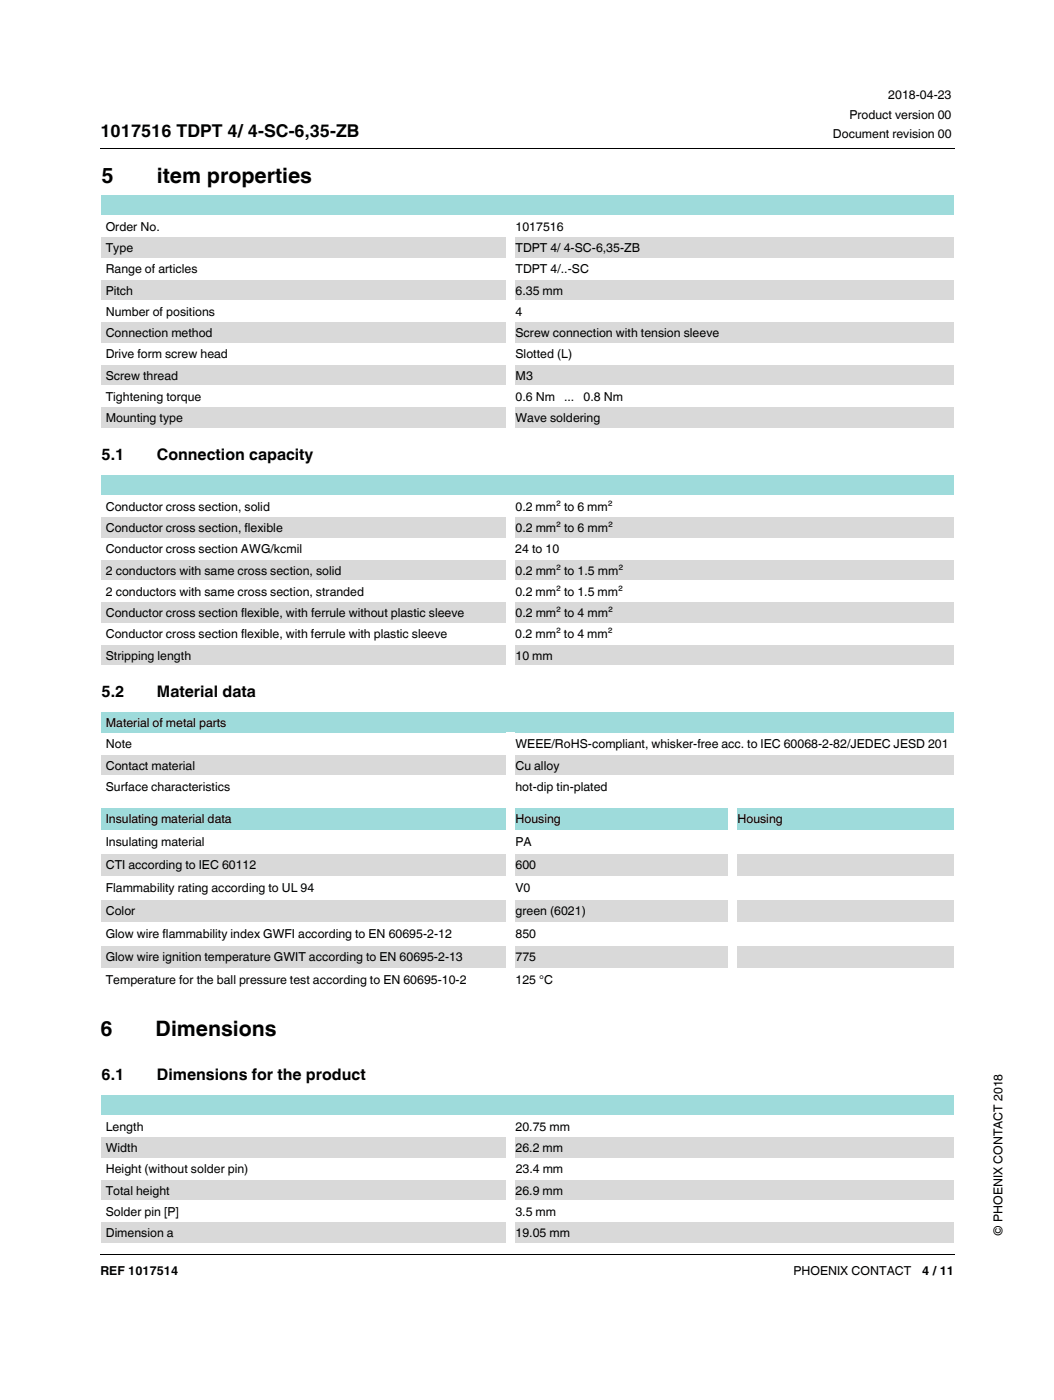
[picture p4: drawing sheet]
<svg xmlns="http://www.w3.org/2000/svg" width="210mm" height="279mm" viewBox="0 0 210 279" stroke-linecap="round" stroke-linejoin="round" font-family="sans-serif">
<defs><g id="words">
<g font-size="4.2">
<text x="20.2" y="36.6">5</text>
<text x="31.2" y="36.6">item properties</text>
<text x="20" y="206.4">6</text>
<text x="31" y="206.4">Dimensions</text>
</g>
<text font-size="3.5" x="20" y="27.4">1017516 TDPT 4/ 4-SC-6,35-ZB</text>
<g font-size="3.2">
<text x="20.2" y="91.7">5.1</text>
<text x="31.2" y="91.7">Connection capacity</text>
<text x="20.2" y="139">5.2</text>
<text x="31.2" y="139">Material data</text>
<text x="20.2" y="215.2">6.1</text>
<text x="31.2" y="215.2">Dimensions for the product</text>
</g>
<g font-size="2.5">
<text x="169.2" y="23.7">Product version 00</text>
<text x="176.9" y="19.7">2018-04-23</text>
<text x="165.9" y="27.5">Document revision 00</text>
<text x="21.1" y="46">Order No.</text>
<text x="102.7" y="46">1017516</text>
<text x="21.1" y="50.3">Type</text>
<text x="102.7" y="50.3">TDPT 4/ 4-SC-6,35-ZB</text>
<text x="21.1" y="54.5">Range of articles</text>
<text x="21.1" y="58.7">Pitch</text>
<text x="102.7" y="58.7">6.35 mm</text>
<text x="102.7" y="54.5">TDPT 4/..-SC</text>
<text x="21.1" y="63">Number of positions</text>
<text x="102.7" y="63">4</text>
<text x="21.1" y="71.4">Drive form screw head</text>
<text x="21.1" y="67.2">Connection method</text>
<text x="102.7" y="71.4">Slotted (L)</text>
<text x="102.7" y="67.2">Screw connection with tension sleeve</text>
<text x="21.1" y="75.7">Screw thread</text>
<text x="102.7" y="75.7">M3</text>
<text x="21.1" y="79.9">Tightening torque</text>
<text x="102.7" y="79.9">0.6 Nm</text>
<text x="112.3" y="79.9">...</text>
<text x="116.2" y="79.9">0.8 Nm</text>
<text x="21.1" y="84.1">Mounting type</text>
<text x="102.7" y="84.1">Wave soldering</text>
<text x="21.1" y="101.8">Conductor cross section, solid</text>
<text x="102.7" y="101.8">0.2 mm² to 6 mm²</text>
<text x="21.1" y="106.1">Conductor cross section, flexible</text>
<text x="102.7" y="106.1">0.2 mm² to 6 mm²</text>
<text x="21.1" y="110.3">Conductor cross section AWG/kcmil</text>
<text x="102.6" y="110.3">24 to 10</text>
<text x="21.1" y="118.8">2 conductors with same cross section, stranded</text>
<text x="21.1" y="114.5">2 conductors with same cross section, solid</text>
<text x="102.6" y="118.8">0.2 mm² to 1.5 mm²</text>
<text x="102.7" y="114.5">0.2 mm² to 1.5 mm²</text>
<text x="21.1" y="123">Conductor cross section flexible, with ferrule without plastic sleeve</text>
<text x="102.7" y="123">0.2 mm² to 4 mm²</text>
<text x="21.1" y="127.2">Conductor cross section flexible, with ferrule with plastic sleeve</text>
<text x="21.1" y="131.5">Stripping length</text>
<text x="102.6" y="127.2">0.2 mm² to 4 mm²</text>
<text x="102.7" y="131.5">10 mm</text>
<text x="21.1" y="144.9">Material of metal parts</text>
<text x="21.1" y="149.2">Note</text>
<text x="102.7" y="149.2">WEEE/RoHS-compliant, whisker-free acc. to IEC 60068-2-82/JEDEC JESD 201</text>
<text x="21.1" y="153.4">Contact material</text>
<text x="102.7" y="153.4">Cu alloy</text>
<text x="21.1" y="157.6">Surface characteristics</text>
<text x="102.7" y="157.6">hot-dip tin-plated</text>
<text x="21.1" y="164">Insulating material data</text>
<text x="102.7" y="164">Housing</text>
<text x="146.9" y="164">Housing</text>
<text x="21.1" y="168.6">Insulating material</text>
<text x="21.1" y="173.1">CTI according to IEC 60112</text>
<text x="102.6" y="168.6">PA</text>
<text x="102.7" y="173.1">600</text>
<text x="21.1" y="177.7">Flammability rating according to UL 94</text>
<text x="102.6" y="177.7">V0</text>
<text x="21.1" y="182.3">Color</text>
<text x="102.7" y="182.3">green (6021)</text>
<text x="21.1" y="186.9">Glow wire flammability index GWFI according to EN 60695-2-12</text>
<text x="21.1" y="191.5">Glow wire ignition temperature GWIT according to EN 60695-2-13</text>
<text x="102.7" y="186.9">850</text>
<text x="102.7" y="191.5">775</text>
<text x="21.1" y="196.1">Temperature for the ball pressure test according to EN 60695-10-2</text>
<text x="102.7" y="196.1">125 °C</text>
<text x="21.1" y="225.4">Length</text>
<text x="102.7" y="225.4">20.75 mm</text>
<text x="21.1" y="233.9">Height (without solder pin)</text>
<text x="21.1" y="229.7">Width</text>
<text x="102.7" y="229.7">26.2 mm</text>
<text x="102.7" y="233.9">23.4 mm</text>
<text x="21.1" y="238.1">Total height</text>
<text x="102.7" y="238.1">26.9 mm</text>
<text x="21.1" y="242.4">Solder pin [P]</text>
<text x="102.6" y="242.4">3.5 mm</text>
<text x="21.1" y="246.6">Dimension a</text>
<text x="102.7" y="246.6">19.05 mm</text>
<text x="199.6" y="246.3" transform="rotate(-90 199.6 246.3)">© PHOENIX CONTACT 2018</text>
<text x="20" y="254.2">REF 1017514</text>
<text x="158" y="254.2">PHOENIX CONTACT</text>
<text x="183.7" y="254.2">4 / 11</text>
</g>
</g></defs>
<path d="M19.9 29.4l.1 .2zM19.9 250l.1 .1z" fill="#000"/>
<path d="M20 29.5h170.1M20 250h170.1" fill="none" stroke="#000" stroke-width=".2"/>
<path d="M20 252.1h170v9.9h-170z" fill="#fff"/>
<path d="M20 38.7h170v4.3h-170z" fill="#9edbdb"/>
<g fill="#d9d9d9">
<path d="M20 47.2h81.6v4.2h-81.6z"/>
<path d="M101.6 47.2h88.4v4.2h-88.4z"/>
<path d="M20 55.7h81.6v4.2h-81.6z"/>
<path d="M101.6 55.7h88.4v4.2h-88.4z"/>
<path d="M20 64.1h81.6v4.3h-81.6z"/>
<path d="M101.6 64.1h88.4v4.3h-88.4z"/>
<path d="M20 72.6h81.6v4.2h-81.6z"/>
<path d="M101.6 72.6h88.4v4.2h-88.4z"/>
<path d="M20 81.1h81.6v4.2h-81.6z"/>
<path d="M101.6 81.1h88.4v4.2h-88.4z"/>
</g>
<g fill="#fff">
<path d="M20 38.8v46.5z"/>
<path d="M100.7 42.9h1.8v42.4h-1.8z"/>
<path d="M190 38.8v46.5z"/>
<path d="M20 38.7l170 .1z"/>
<path d="M20 43h170z"/>
<path d="M20 47.2h170z"/>
<path d="M20 51.4l170 .1z"/>
<path d="M20 55.7h170z"/>
<path d="M20 59.9h170z"/>
<path d="M20 64.1l170 .1z"/>
<path d="M20 68.4h170z"/>
<path d="M20 72.6h170z"/>
<path d="M20 76.8l170 .1z"/>
<path d="M20 81.1h170z"/>
<path d="M20 85.3h170z"/>
</g>
<path d="M20 94.5h170v4.3h-170z" fill="#9edbdb"/>
<g fill="#d9d9d9">
<path d="M20 103h81.6v4.2h-81.6z"/>
<path d="M101.6 103h88.4v4.2h-88.4z"/>
<path d="M20 111.5h81.6v4.2h-81.6z"/>
<path d="M101.6 111.5h88.4v4.2h-88.4z"/>
<path d="M20 119.9h81.6v4.3h-81.6z"/>
<path d="M101.6 119.9h88.4v4.3h-88.4z"/>
<path d="M20 128.4h81.6v4.2h-81.6z"/>
<path d="M101.6 128.4h88.4v4.2h-88.4z"/>
</g>
<g fill="#fff">
<path d="M20 94.6v38z"/>
<path d="M100.7 98.7h1.8v34h-1.8z"/>
<path d="M190 94.6v38z"/>
<path d="M20 94.5l170 .1z"/>
<path d="M20 98.7l170 .1z"/>
<path d="M20 103h170z"/>
<path d="M20 107.2l170 .1z"/>
<path d="M20 111.4l170 .1z"/>
<path d="M20 115.7h170z"/>
<path d="M20 119.9l170 .1z"/>
<path d="M20 124.1l170 .1z"/>
<path d="M20 128.4h170z"/>
<path d="M20 132.6l170 .1z"/>
</g>
<path d="M20 141.9h170v4.2h-170z" fill="#9edbdb"/>
<g fill="#d9d9d9">
<path d="M20 150.4h81.6v4.2h-81.6z"/>
<path d="M101.6 150.4h88.4v4.2h-88.4z"/>
</g>
<g fill="#fff">
<path d="M20 141.9v16.9z"/>
<path d="M100.7 146.1h1.8v12.7h-1.8z"/>
<path d="M190 141.9v16.9z"/>
<path d="M20 141.9h170z"/>
<path d="M20 146.1l170 .1z"/>
<path d="M20 150.3l170 .1z"/>
<path d="M20 154.6h170z"/>
<path d="M20 158.8l170 .1z"/>
</g>
<g fill="#9edbdb">
<path d="M20 160.9h81.6v4.6h-81.6z"/>
<path d="M101.6 160.9h44.2v4.6h-44.2z"/>
<path d="M145.8 160.9h44.2v4.6h-44.2z"/>
</g>
<g fill="#d9d9d9">
<path d="M20 170.1h81.6v4.6h-81.6z"/>
<path d="M101.6 170.1h44.2v4.6h-44.2z"/>
<path d="M145.8 170.1h44.2v4.6h-44.2z"/>
<path d="M20 179.3h81.6v4.6h-81.6z"/>
<path d="M101.6 179.3h44.2v4.6h-44.2z"/>
<path d="M145.8 179.3h44.2v4.6h-44.2z"/>
<path d="M20 188.5h81.6v4.5h-81.6z"/>
<path d="M101.6 188.5h44.2v4.5h-44.2z"/>
<path d="M145.8 188.5h44.2v4.5h-44.2z"/>
</g>
<g fill="#fff">
<path d="M20 161v36.6z"/>
<path d="M100.7 160.9h1.8v36.8h-1.8z"/>
<path d="M144.9 160.9h1.8v36.8h-1.8z"/>
<path d="M190 161v36.6z"/>
<path d="M20 160.9l170 .1z"/>
<path d="M20 165.5h170z"/>
<path d="M20 170.1h170z"/>
<path d="M20 174.7h170z"/>
<path d="M20 179.2l170 .1z"/>
<path d="M20 183.8l170 .1z"/>
<path d="M20 188.4l170 .1z"/>
<path d="M20 193l170 .1z"/>
<path d="M20 197.6l170 .1z"/>
</g>
<path d="M20 218.1h170v4.3h-170z" fill="#9edbdb"/>
<g fill="#d9d9d9">
<path d="M20 226.6h81.6v4.2h-81.6z"/>
<path d="M101.6 226.6h88.4v4.2h-88.4z"/>
<path d="M20 235.1h81.6v4.2h-81.6z"/>
<path d="M101.6 235.1h88.4v4.2h-88.4z"/>
<path d="M20 243.5h81.6v4.3h-81.6z"/>
<path d="M101.6 243.5h88.4v4.3h-88.4z"/>
</g>
<g fill="#fff">
<path d="M20 218.2v29.5z"/>
<path d="M100.7 222.3h1.8v25.5h-1.8z"/>
<path d="M190 218.2v29.5z"/>
<path d="M20 218.1l170 .1z"/>
<path d="M20 222.4h170z"/>
<path d="M20 226.6l170 .1z"/>
<path d="M20 230.8l170 .1z"/>
<path d="M20 235.1h170z"/>
<path d="M20 239.3l170 .1z"/>
<path d="M20 243.5l170 .1z"/>
<path d="M20 247.8h170z"/>
</g>
<use href="#words"/>
</svg>
